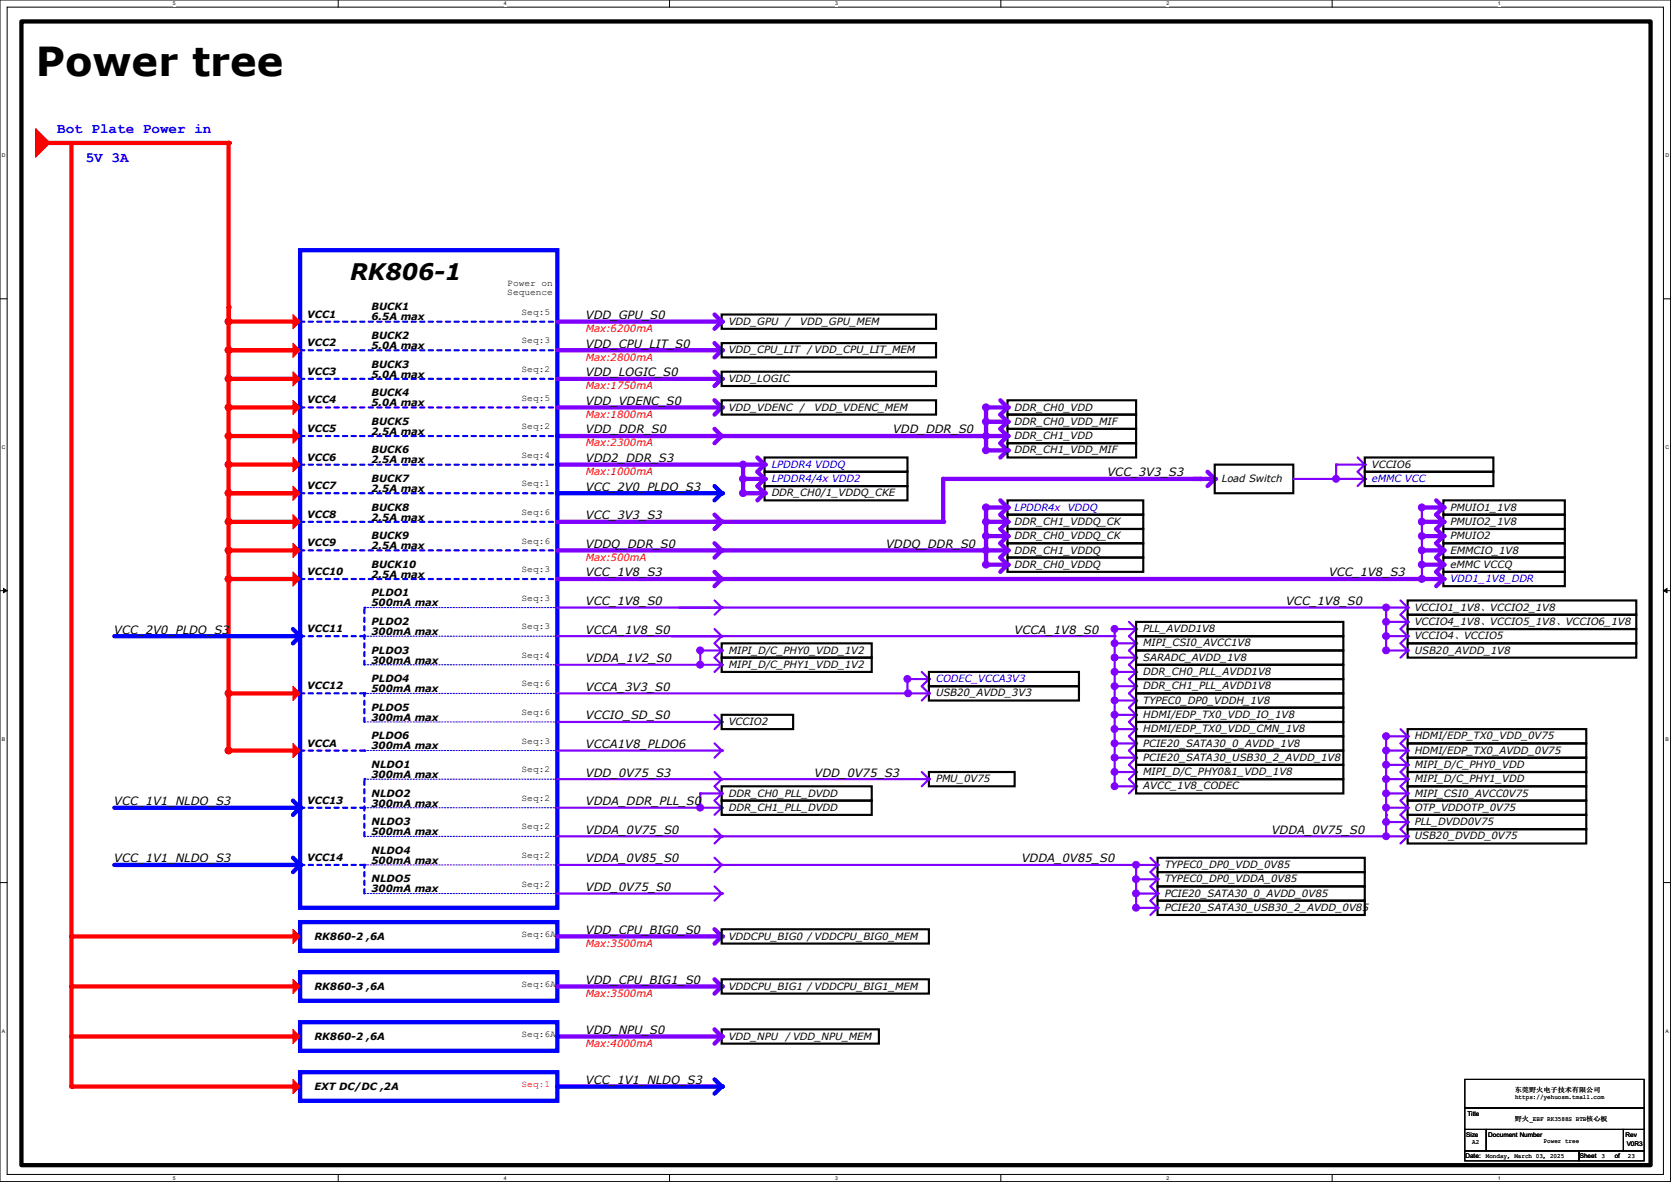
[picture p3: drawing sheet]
<svg xmlns="http://www.w3.org/2000/svg" width="297mm" height="210mm" viewBox="0 0 297 210" stroke-linecap="round" stroke-linejoin="round" font-family="sans-serif">
<defs><g id="words">
<text font-size="7.1" x="6.4" y="13.5">Power tree</text>
<text font-size="4.1" x="62.2" y="49.8">RK806-1</text>
<g font-size="2.5" fill="#00f">
<text x="10.2" y="23.7">Bot Plate Power in</text>
<text x="15.2" y="28.7">5V 3A</text>
</g>
<g font-size="2">
<text x="104.1" y="56.7">VDD_GPU_S0</text>
<text x="104.1" y="61.8">VDD_CPU_LIT_S0</text>
<text x="104.1" y="66.8">VDD_LOGIC_S0</text>
<text x="104.1" y="71.9">VDD_VDENC_S0</text>
<text x="104.1" y="77">VDD_DDR_S0</text>
<text x="158.7" y="77">VDD_DDR_S0</text>
<text x="104.1" y="82.1">VDD2_DDR_S3</text>
<text x="104.1" y="87.2">VCC_2V0_PLDO_S3</text>
<text x="196.8" y="84.6">VCC_3V3_S3</text>
<text x="104.1" y="92.2">VCC_3V3_S3</text>
<text x="104.1" y="97.3">VDDQ_DDR_S0</text>
<text x="157.5" y="97.3">VDDQ_DDR_S0</text>
<text x="104.1" y="107.5">VCC_1V8_S0</text>
<text x="104.1" y="102.4">VCC_1V8_S3</text>
<text x="228.6" y="107.5">VCC_1V8_S0</text>
<text x="236.2" y="102.4">VCC_1V8_S3</text>
<text x="20.3" y="112.6">VCC_2V0_PLDO_S3</text>
<text x="104.1" y="112.6">VCCA_1V8_S0</text>
<text x="180.3" y="112.6">VCCA_1V8_S0</text>
<text x="104.1" y="117.6">VDDA_1V2_S0</text>
<text x="104.1" y="122.7">VCCA_3V3_S0</text>
<text x="104.1" y="127.8">VCCIO_SD_S0</text>
<text x="104.1" y="138">VDD_0V75_S3</text>
<text x="104.1" y="132.9">VCCA1V8_PLDO6</text>
<text x="144.8" y="138">VDD_0V75_S3</text>
<text x="20.3" y="143">VCC_1V1_NLDO_S3</text>
<text x="104.1" y="143">VDDA_DDR_PLL_S0</text>
<text x="104.1" y="148.1">VDDA_0V75_S0</text>
<text x="226.1" y="148.1">VDDA_0V75_S0</text>
<text x="20.3" y="153.2">VCC_1V1_NLDO_S3</text>
<text x="104.1" y="153.2">VDDA_0V85_S0</text>
<text x="181.6" y="153.2">VDDA_0V85_S0</text>
<text x="104.1" y="158.3">VDD_0V75_S0</text>
<text x="104.1" y="165.9">VDD_CPU_BIG0_S0</text>
<text x="104.1" y="174.8">VDD_CPU_BIG1_S0</text>
<text x="104.1" y="183.7">VDD_NPU_S0</text>
<text x="104.1" y="192.6">VCC_1V1_NLDO_S3</text>
</g>
<g font-size="1.8">
<text x="54.6" y="56.4">VCC1</text>
<text x="66" y="55.2">BUCK1</text>
<text x="66" y="56.9">6.5A max</text>
<text x="129.5" y="57.7">VDD_GPU</text>
<text x="139.7" y="57.7">/</text>
<text x="142.2" y="57.7">VDD_GPU_MEM</text>
<text x="54.6" y="61.5">VCC2</text>
<text x="66" y="65.3">BUCK3</text>
<text x="66" y="60.2">BUCK2</text>
<text x="66" y="62">5.0A max</text>
<text x="129.5" y="62.8">VDD_CPU_LIT /VDD_CPU_LIT_MEM</text>
<text x="54.6" y="66.6">VCC3</text>
<text x="54.6" y="71.7">VCC4</text>
<text x="66" y="67.1">5.0A max</text>
<text x="66" y="70.4">BUCK4</text>
<text x="129.5" y="67.9">VDD_LOGIC</text>
<text x="54.6" y="76.7">VCC5</text>
<text x="66" y="72.2">5.0A max</text>
<text x="66" y="75.5">BUCK5</text>
<text x="66" y="77.3">2.5A max</text>
<text x="129.5" y="72.9">VDD_VDENC</text>
<text x="142.2" y="72.9">/</text>
<text x="144.8" y="72.9">VDD_VDENC_MEM</text>
<text x="180.3" y="75.5">DDR_CH0_VDD_MIF</text>
<text x="180.3" y="72.9">DDR_CH0_VDD</text>
<text x="54.6" y="81.8">VCC6</text>
<text x="66" y="80.6">BUCK6</text>
<text x="66" y="82.3">2.5A max</text>
<text x="180.3" y="80.6">DDR_CH1_VDD_MIF</text>
<text x="180.3" y="78">DDR_CH1_VDD</text>
<text x="243.8" y="83.1">VCCIO6</text>
<text x="54.6" y="86.9">VCC7</text>
<text x="66" y="85.6">BUCK7</text>
<text x="66" y="87.4">2.5A max</text>
<text x="137.2" y="88.2">DDR_CH0/1_VDDQ_CKE</text>
<text x="217.2" y="85.6">Load Switch</text>
<text x="54.6" y="92">VCC8</text>
<text x="66" y="90.7">BUCK8</text>
<text x="66" y="92.5">2.5A max</text>
<text x="66" y="95.8">BUCK9</text>
<text x="180.3" y="95.8">DDR_CH0_VDDQ_CK</text>
<text x="180.3" y="93.3">DDR_CH1_VDDQ_CK</text>
<text x="257.8" y="90.7">PMUIO1_1V8</text>
<text x="257.8" y="93.3">PMUIO2_1V8</text>
<text x="257.8" y="95.8">PMUIO2</text>
<text x="54.6" y="97.1">VCC9</text>
<text x="66" y="97.6">2.5A max</text>
<text x="66" y="100.9">BUCK10</text>
<text x="180.3" y="100.9">DDR_CH0_VDDQ</text>
<text x="180.3" y="98.3">DDR_CH1_VDDQ</text>
<text x="257.8" y="98.3">EMMCIO_1V8</text>
<text x="257.8" y="100.9">eMMC VCCQ</text>
<text x="54.6" y="102.2">VCC10</text>
<text x="66" y="102.7">2.5A max</text>
<text x="66" y="106">PLDO1</text>
<text x="66" y="107.7">500mA max</text>
<text x="54.6" y="112.3">VCC11</text>
<text x="66" y="111">PLDO2</text>
<text x="66" y="112.8">300mA max</text>
<text x="203.2" y="112.3">PLL_AVDD1V8</text>
<text x="251.5" y="108.5">VCCIO1_1V8、VCCIO2_1V8</text>
<text x="251.5" y="113.6">VCCIO4、VCCIO5</text>
<text x="251.5" y="111">VCCIO4_1V8、VCCIO5_1V8、VCCIO6_1V8</text>
<text x="66" y="116.1">PLDO3</text>
<text x="66" y="117.9">300mA max</text>
<text x="129.5" y="116.1">MIPI_D/C_PHY0_VDD_1V2</text>
<text x="129.5" y="118.7">MIPI_D/C_PHY1_VDD_1V2</text>
<text x="203.2" y="114.9">MIPI_CSI0_AVCC1V8</text>
<text x="203.2" y="119.9">DDR_CH0_PLL_AVDD1V8</text>
<text x="203.2" y="117.4">SARADC_AVDD_1V8</text>
<text x="251.5" y="116.1">USB20_AVDD_1V8</text>
<text x="54.6" y="122.5">VCC12</text>
<text x="66" y="121.2">PLDO4</text>
<text x="66" y="123">500mA max</text>
<text x="166.4" y="123.7">USB20_AVDD_3V3</text>
<text x="203.2" y="122.5">DDR_CH1_PLL_AVDD1V8</text>
<text x="203.2" y="125">TYPEC0_DP0_VDDH_1V8</text>
<text x="66" y="126.3">PLDO5</text>
<text x="66" y="128.1">300mA max</text>
<text x="66" y="131.4">PLDO6</text>
<text x="129.5" y="128.8">VCCIO2</text>
<text x="203.2" y="127.6">HDMI/EDP_TX0_VDD_IO_1V8</text>
<text x="203.2" y="130.1">HDMI/EDP_TX0_VDD_CMN_1V8</text>
<text x="251.5" y="131.4">HDMI/EDP_TX0_VDD_0V75</text>
<text x="54.6" y="132.6">VCCA</text>
<text x="66" y="133.1">300mA max</text>
<text x="66" y="136.4">NLDO1</text>
<text x="203.2" y="135.2">PCIE20_SATA30_USB30_2_AVDD_1V8</text>
<text x="203.2" y="132.6">PCIE20_SATA30_0_AVDD_1V8</text>
<text x="203.2" y="137.7">MIPI_D/C_PHY0&amp;1_VDD_1V8</text>
<text x="251.5" y="133.9">HDMI/EDP_TX0_AVDD_0V75</text>
<text x="251.5" y="136.4">MIPI_D/C_PHY0_VDD</text>
<text x="54.6" y="142.8">VCC13</text>
<text x="66" y="138.2">300mA max</text>
<text x="66" y="141.5">NLDO2</text>
<text x="66" y="143.3">300mA max</text>
<text x="129.5" y="141.5">DDR_CH0_PLL_DVDD</text>
<text x="166.4" y="139">PMU_0V75</text>
<text x="203.2" y="140.3">AVCC_1V8_CODEC</text>
<text x="251.5" y="139">MIPI_D/C_PHY1_VDD</text>
<text x="251.5" y="141.5">MIPI_CSI0_AVCC0V75</text>
<text x="66" y="146.6">NLDO3</text>
<text x="66" y="148.4">500mA max</text>
<text x="129.5" y="144.1">DDR_CH1_PLL_DVDD</text>
<text x="251.5" y="149.1">USB20_DVDD_0V75</text>
<text x="251.5" y="144.1">OTP_VDDOTP_0V75</text>
<text x="251.5" y="146.6">PLL_DVDD0V75</text>
<text x="54.6" y="153">VCC14</text>
<text x="66" y="151.7">NLDO4</text>
<text x="66" y="153.5">500mA max</text>
<text x="207" y="154.2">TYPEC0_DP0_VDD_0V85</text>
<text x="66" y="156.8">NLDO5</text>
<text x="66" y="158.5">300mA max</text>
<text x="207" y="156.8">TYPEC0_DP0_VDDA_0V85</text>
<text x="207" y="159.3">PCIE20_SATA30_0_AVDD_0V85</text>
<text x="207" y="161.8">PCIE20_SATA30_USB30_2_AVDD_0V85</text>
<text x="55.9" y="166.9">RK860-2 ,6A</text>
<text x="129.5" y="166.9">VDDCPU_BIG0 /VDDCPU_BIG0_MEM</text>
<text x="55.9" y="175.8">RK860-3 ,6A</text>
<text x="129.5" y="175.8">VDDCPU_BIG1 /VDDCPU_BIG1_MEM</text>
<text x="55.9" y="184.7">RK860-2 ,6A</text>
<text x="129.5" y="184.7">VDD_NPU</text>
<text x="139.7" y="184.7">/VDD_NPU_MEM</text>
<text x="55.9" y="193.6">EXT DC/DC ,2A</text>
</g>
<g font-size="1.8" fill="#f00">
<text x="104.1" y="59">Max:6200mA</text>
<text x="104.1" y="64.1">Max:2800mA</text>
<text x="104.1" y="69.1">Max:1750mA</text>
<text x="104.1" y="74.2">Max:1800mA</text>
<text x="104.1" y="79.3">Max:2300mA</text>
<text x="104.1" y="84.4">Max:1000mA</text>
<text x="104.1" y="99.6">Max:500mA</text>
<text x="104.1" y="168.2">Max:3500mA</text>
<text x="104.1" y="177.1">Max:3500mA</text>
<text x="104.1" y="186">Max:4000mA</text>
</g>
<g font-size="1.8" fill="#00f">
<text x="137.2" y="83.1">LPDDR4 VDDQ</text>
<text x="137.2" y="85.6">LPDDR4/4x VDD2</text>
<text x="243.8" y="85.6">eMMC VCC</text>
<text x="180.3" y="90.7">LPDDR4x VDDQ</text>
<text x="257.8" y="103.4">VDD1_1V8_DDR</text>
<text x="166.4" y="121.2">CODEC_VCCA3V3</text>
</g>
<g font-size="1.7">
<text x="90.2" y="50.8">Power on</text>
<text x="90.2" y="52.5">Sequence</text>
<text x="92.7" y="55.9">Seq:5</text>
<text x="92.7" y="61">Seq:3</text>
<text x="92.7" y="71.2">Seq:5</text>
<text x="92.7" y="66.1">Seq:2</text>
<text x="92.7" y="76.2">Seq:2</text>
<text x="92.7" y="81.3">Seq:4</text>
<text x="92.7" y="86.4">Seq:1</text>
<text x="92.7" y="91.5">Seq:6</text>
<text x="92.7" y="96.6">Seq:6</text>
<text x="92.7" y="101.6">Seq:3</text>
<text x="92.7" y="106.7">Seq:3</text>
<text x="92.7" y="111.8">Seq:3</text>
<text x="92.7" y="116.9">Seq:4</text>
<text x="92.7" y="122">Seq:6</text>
<text x="92.7" y="127">Seq:6</text>
<text x="92.7" y="132.1">Seq:3</text>
<text x="92.7" y="137.2">Seq:2</text>
<text x="92.7" y="142.3">Seq:2</text>
<text x="92.7" y="147.4">Seq:2</text>
<text x="92.7" y="152.4">Seq:2</text>
<text x="92.7" y="157.5">Seq:2</text>
<text x="92.7" y="166.4">Seq:6A</text>
<text x="92.7" y="175.3">Seq:6A</text>
<text x="92.7" y="184.2">Seq:6A</text>
</g>
<text font-size="1.7" fill="#f00" x="92.7" y="193.1">Seq:1</text>
<g font-size="1.1">
<text x="269.2" y="194">东莞野火电子技术有限公司</text>
<text x="269.3" y="195.3">https://yehuosm.tmall.com</text>
<text x="260.6" y="202">Size</text>
<text x="260.8" y="198.3">Title</text>
<text x="261.7" y="203.3">A2</text>
<text x="264.5" y="202">Document Number</text>
<text x="269.2" y="199.1">野火_EBF RK3588S BTB核心板</text>
<text x="274.4" y="203.2">Power tree</text>
<text x="288.9" y="202">Rev</text>
<text x="289.2" y="203.7">V0R3</text>
<text x="260.5" y="205.8">Date:</text>
<text x="264.1" y="205.7">Monday, March 03, 2025</text>
<text x="280.8" y="205.8">Sheet</text>
<text x="284.7" y="205.7">3</text>
<text x="287" y="205.8">of</text>
<text x="289.4" y="205.7">23</text>
</g>
<g font-size=".9">
<text x="30.7" y=".9">5</text>
<text x="89.5" y=".9">4</text>
<text x="148.4" y=".9">3</text>
<text x="207.3" y=".9">2</text>
<text x="266.2" y=".9">1</text>
<text x=".3" y="28">D</text>
<text x="296" y="28">D</text>
<text x=".3" y="79.8">C</text>
<text x="296" y="79.8">C</text>
<text x=".3" y="131.7">B</text>
<text x="296" y="131.7">B</text>
<text x=".3" y="183.5">A</text>
<text x="296" y="183.5">A</text>
<text x="30.7" y="209.6">5</text>
<text x="89.5" y="209.6">4</text>
<text x="148.4" y="209.6">3</text>
<text x="207.3" y="209.6">2</text>
<text x="266.2" y="209.6">1</text>
</g>
</g></defs>
<path d="M0 0h296.9v209.9h-296.9zM1.3 1.3h294.4v207.4h-294.4z" fill="none" stroke="#000" stroke-width=".18"/>
<g fill="#fff">
<path d="M30.7 .1h.5v1h-.5z"/>
<path d="M30.7 208.8h.5v1h-.5z"/>
</g>
<path d="M60.1 0v1.3M60.1 208.7v1.2" fill="none" stroke="#000" stroke-width=".18"/>
<g fill="#fff">
<path d="M89.5 .1h.5v1h-.5z"/>
<path d="M89.5 208.8h.5v1h-.5z"/>
</g>
<path d="M119 0v1.3M119 208.7v1.2" fill="none" stroke="#000" stroke-width=".18"/>
<g fill="#fff">
<path d="M148.4 .1h.5v1h-.5z"/>
<path d="M148.4 208.8h.5v1h-.5z"/>
</g>
<path d="M177.9 0v1.3M177.9 208.7v1.2" fill="none" stroke="#000" stroke-width=".18"/>
<g fill="#fff">
<path d="M207.3 .1h.5v1h-.5z"/>
<path d="M207.3 208.8h.5v1h-.5z"/>
</g>
<path d="M236.8 0v1.3M236.8 208.7v1.2" fill="none" stroke="#000" stroke-width=".18"/>
<g fill="#fff">
<path d="M266.2 .1h.5v1h-.5z"/>
<path d="M266.2 208.8h.5v1h-.5z"/>
<path d="M.3 27.2h.7v1h-.7z"/>
<path d="M296 27.2h.6v1h-.6z"/>
<path d="M.3 79h.7v1h-.7z"/>
<path d="M296 79h.6v1h-.6z"/>
</g>
<path d="M0 53.1h1.3M295.7 53.1h1.2" fill="none" stroke="#000" stroke-width=".18"/>
<g fill="#fff">
<path d="M.3 130.9h.6v1h-.6z"/>
<path d="M296 130.9h.6v1h-.6z"/>
</g>
<path d="M0 104.9h1.3M295.7 104.9h1.2" fill="none" stroke="#000" stroke-width=".18"/>
<path d="M.6 104.6l.7 .3-.7 .4zM295.7 104.9l.6-.3v.7z" fill="#000" stroke="#000" stroke-width=".18"/>
<g fill="#fff">
<path d="M.3 182.7h.6v1h-.6z"/>
<path d="M296 182.7h.5v1h-.5z"/>
</g>
<path d="M0 156.8h1.3M295.7 156.8h1.2" fill="none" stroke="#000" stroke-width=".18"/>
<path d="M165.1 121.9h26.7v2.6h-26.7z" fill="none" stroke="#000" stroke-width=".38"/>
<path d="M163.8 119.4l1.3 1.2" fill="none" stroke="#8000ff" stroke-width=".38"/>
<circle cx="165.1" cy="120.6" r=".19" fill="#8000ff"/>
<path d="M165.1 120.6l-1.3 1.3" fill="none" stroke="#8000ff" stroke-width=".38"/>
<circle cx="165.1" cy="120.6" r=".19" fill="#8000ff"/>
<path d="M161.3 120.6h3.8" fill="none" stroke="#8000ff" stroke-width=".38"/>
<circle cx="165.1" cy="120.6" r=".19" fill="#8000ff"/>
<path d="M163.8 121.9l1.3 1.3" fill="none" stroke="#8000ff" stroke-width=".38"/>
<circle cx="165.1" cy="123.2" r=".19" fill="#8000ff"/>
<path d="M161.3 123.2h3.8" fill="none" stroke="#8000ff" stroke-width=".38"/>
<circle cx="165.1" cy="123.2" r=".19" fill="#8000ff"/>
<path d="M165.1 123.2l-1.3 1.3" fill="none" stroke="#8000ff" stroke-width=".38"/>
<circle cx="165.1" cy="123.2" r=".19" fill="#8000ff"/>
<circle cx="161.4" cy="123.2" r=".61" fill="#8000ff" stroke="#8000ff" stroke-width=".18"/>
<path d="M161.3 120.6v2.6" fill="none" stroke="#8000ff" stroke-width=".38"/>
<circle cx="161.3" cy="120.6" r=".19" fill="#8000ff"/>
<path d="M165.1 137.2h15.2v2.5h-15.2z" fill="none" stroke="#000" stroke-width=".38"/>
<path d="M165.1 138.4l-1.3 1.3" fill="none" stroke="#8000ff" stroke-width=".38"/>
<circle cx="165.1" cy="138.4" r=".19" fill="#8000ff"/>
<path d="M163.8 137.2l1.3 1.2" fill="none" stroke="#8000ff" stroke-width=".38"/>
<circle cx="165.1" cy="138.4" r=".19" fill="#8000ff"/>
<path d="M252.7 95.2v7.7" fill="none" stroke="#8000ff" stroke-width=".38"/>
<circle cx="252.7" cy="95.2" r=".19" fill="#8000ff"/>
<path d="M135.9 81.3h25.4v2.5h-25.4zM135.9 83.8h25.4v2.6h-25.4zM135.9 86.4h25.4v2.5h-25.4z" fill="none" stroke="#000" stroke-width=".38"/>
<path d="M134.6 86.4l1.3 1.2" fill="none" stroke="#8000ff" stroke-width=".76"/>
<circle cx="135.9" cy="87.6" r=".38" fill="#8000ff"/>
<path d="M135.9 87.6l-1.3 1.3" fill="none" stroke="#8000ff" stroke-width=".76"/>
<circle cx="135.9" cy="87.6" r=".38" fill="#8000ff"/>
<path d="M132.1 82.5h3.8" fill="none" stroke="#8000ff" stroke-width=".76"/>
<circle cx="135.9" cy="82.5" r=".38" fill="#8000ff"/>
<path d="M134.6 81.3l1.3 1.2" fill="none" stroke="#8000ff" stroke-width=".76"/>
<circle cx="135.9" cy="82.5" r=".38" fill="#8000ff"/>
<path d="M135.9 82.5l-1.3 1.3" fill="none" stroke="#8000ff" stroke-width=".76"/>
<circle cx="135.9" cy="82.5" r=".38" fill="#8000ff"/>
<path d="M132.1 85.1h3.8" fill="none" stroke="#8000ff" stroke-width=".76"/>
<circle cx="135.9" cy="85.1" r=".38" fill="#8000ff"/>
<path d="M134.6 83.8l1.3 1.3" fill="none" stroke="#8000ff" stroke-width=".76"/>
<circle cx="135.9" cy="85.1" r=".38" fill="#8000ff"/>
<path d="M135.9 85.1l-1.3 1.3" fill="none" stroke="#8000ff" stroke-width=".76"/>
<circle cx="135.9" cy="85.1" r=".38" fill="#8000ff"/>
<path d="M132.1 82.5v5.1" fill="none" stroke="#8000ff" stroke-width=".76"/>
<circle cx="132.1" cy="82.5" r=".38" fill="#8000ff"/>
<path d="M132.1 87.6h3.8" fill="none" stroke="#8000ff" stroke-width=".76"/>
<circle cx="135.9" cy="87.6" r=".38" fill="#8000ff"/>
<path d="M99.1 82.5h33" fill="none" stroke="#8000ff" stroke-width=".76"/>
<circle cx="132.1" cy="82.5" r=".38" fill="#8000ff"/>
<path d="M127 76.2l1.3 1.3" fill="none" stroke="#8000ff" stroke-width=".76"/>
<circle cx="128.3" cy="77.5" r=".38" fill="#8000ff"/>
<path d="M128.3 77.5l-1.3 1.2" fill="none" stroke="#8000ff" stroke-width=".76"/>
<circle cx="128.3" cy="77.5" r=".38" fill="#8000ff"/>
<path d="M127 92.7h40.6" fill="none" stroke="#8000ff" stroke-width=".76"/>
<circle cx="167.6" cy="92.7" r=".38" fill="#8000ff"/>
<path d="M99.1 77.5h76.2" fill="none" stroke="#8000ff" stroke-width=".76"/>
<circle cx="175.3" cy="77.5" r=".38" fill="#8000ff"/>
<path d="M177.8 78.7l1.3 1.3" fill="none" stroke="#8000ff" stroke-width=".76"/>
<circle cx="179.1" cy="80" r=".38" fill="#8000ff"/>
<path d="M179.1 80l-1.3 1.3" fill="none" stroke="#8000ff" stroke-width=".76"/>
<circle cx="179.1" cy="80" r=".38" fill="#8000ff"/>
<path d="M179.1 71.1h22.8v2.6h-22.8zM179.1 73.7h22.8v2.5h-22.8zM179.1 76.2h22.8v2.5h-22.8z" fill="none" stroke="#000" stroke-width=".38"/>
<path d="M53.3 44.4h45.8v116.9h-45.8z" fill="none" stroke="#00f" stroke-width=".76"/>
<path d="M53.3 62.2h45.8" fill="none" stroke="#00f" stroke-width=".38" stroke-dasharray=".8 .8"/>
<circle cx="99.1" cy="62.2" r=".19" fill="#00f" stroke-dasharray=".8 .8"/>
<path d="M179.1 78.7h22.8v2.6h-22.8z" fill="none" stroke="#000" stroke-width=".38"/>
<path d="M175.3 72.4h3.8" fill="none" stroke="#8000ff" stroke-width=".76"/>
<circle cx="179.1" cy="72.4" r=".38" fill="#8000ff"/>
<path d="M177.8 71.1l1.3 1.3" fill="none" stroke="#8000ff" stroke-width=".76"/>
<circle cx="179.1" cy="72.4" r=".38" fill="#8000ff"/>
<path d="M53.3 67.3h45.8" fill="none" stroke="#00f" stroke-width=".38" stroke-dasharray=".8 .8"/>
<circle cx="99.1" cy="67.3" r=".19" fill="#00f" stroke-dasharray=".8 .8"/>
<path d="M179.1 72.4l-1.3 1.3" fill="none" stroke="#8000ff" stroke-width=".76"/>
<circle cx="179.1" cy="72.4" r=".38" fill="#8000ff"/>
<path d="M175.3 74.9h3.8" fill="none" stroke="#8000ff" stroke-width=".76"/>
<circle cx="179.1" cy="74.9" r=".38" fill="#8000ff"/>
<path d="M177.8 73.7l1.3 1.2" fill="none" stroke="#8000ff" stroke-width=".76"/>
<circle cx="179.1" cy="74.9" r=".38" fill="#8000ff"/>
<path d="M53.3 72.4h45.8" fill="none" stroke="#00f" stroke-width=".38" stroke-dasharray=".8 .8"/>
<circle cx="99.1" cy="72.4" r=".19" fill="#00f" stroke-dasharray=".8 .8"/>
<path d="M53.3 57.1h45.8" fill="none" stroke="#00f" stroke-width=".38" stroke-dasharray=".8 .8"/>
<circle cx="99.1" cy="57.1" r=".19" fill="#00f" stroke-dasharray=".8 .8"/>
<path d="M179.1 74.9l-1.3 1.3" fill="none" stroke="#8000ff" stroke-width=".76"/>
<circle cx="179.1" cy="74.9" r=".38" fill="#8000ff"/>
<path d="M175.3 77.5h3.8" fill="none" stroke="#8000ff" stroke-width=".76"/>
<circle cx="179.1" cy="77.5" r=".38" fill="#8000ff"/>
<path d="M177.8 76.2l1.3 1.3" fill="none" stroke="#8000ff" stroke-width=".76"/>
<circle cx="179.1" cy="77.5" r=".38" fill="#8000ff"/>
<path d="M179.1 77.5l-1.3 1.2" fill="none" stroke="#8000ff" stroke-width=".76"/>
<circle cx="179.1" cy="77.5" r=".38" fill="#8000ff"/>
<path d="M175.3 80h3.8" fill="none" stroke="#8000ff" stroke-width=".76"/>
<circle cx="179.1" cy="80" r=".38" fill="#8000ff"/>
<path d="M53.3 82.5h45.8" fill="none" stroke="#00f" stroke-width=".38" stroke-dasharray=".8 .8"/>
<circle cx="99.1" cy="82.5" r=".19" fill="#00f" stroke-dasharray=".8 .8"/>
<path d="M53.3 87.6h45.8" fill="none" stroke="#00f" stroke-width=".38" stroke-dasharray=".8 .8"/>
<circle cx="99.1" cy="87.6" r=".19" fill="#00f" stroke-dasharray=".8 .8"/>
<path d="M53.3 92.7h45.8" fill="none" stroke="#00f" stroke-width=".38" stroke-dasharray=".8 .8"/>
<circle cx="99.1" cy="92.7" r=".19" fill="#00f" stroke-dasharray=".8 .8"/>
<path d="M179.1 88.9h24.1v2.5h-24.1z" fill="none" stroke="#000" stroke-width=".38"/>
<path d="M53.3 77.5h45.8" fill="none" stroke="#00f" stroke-width=".38" stroke-dasharray=".8 .8"/>
<circle cx="99.1" cy="77.5" r=".19" fill="#00f" stroke-dasharray=".8 .8"/>
<path d="M179.1 91.4h24.1v2.6h-24.1zM179.1 94h24.1v2.5h-24.1zM179.1 96.5h24.1v2.6h-24.1z" fill="none" stroke="#000" stroke-width=".38"/>
<path d="M53.3 97.8h45.8" fill="none" stroke="#00f" stroke-width=".38" stroke-dasharray=".8 .8"/>
<circle cx="99.1" cy="97.8" r=".19" fill="#00f" stroke-dasharray=".8 .8"/>
<path d="M179.1 99.1h24.1v2.5h-24.1z" fill="none" stroke="#000" stroke-width=".38"/>
<path d="M128.3 97.8h47" fill="none" stroke="#8000ff" stroke-width=".76"/>
<circle cx="175.3" cy="97.8" r=".38" fill="#8000ff"/>
<path d="M53.3 102.9h45.8" fill="none" stroke="#00f" stroke-width=".38" stroke-dasharray=".8 .8"/>
<circle cx="99.1" cy="102.9" r=".19" fill="#00f" stroke-dasharray=".8 .8"/>
<path d="M175.3 90.2h3.8" fill="none" stroke="#8000ff" stroke-width=".76"/>
<circle cx="179.1" cy="90.2" r=".38" fill="#8000ff"/>
<path d="M179.1 90.2l-1.3 1.2" fill="none" stroke="#8000ff" stroke-width=".76"/>
<circle cx="179.1" cy="90.2" r=".38" fill="#8000ff"/>
<path d="M177.8 88.9l1.3 1.3" fill="none" stroke="#8000ff" stroke-width=".76"/>
<circle cx="179.1" cy="90.2" r=".38" fill="#8000ff"/>
<path d="M64.8 118.1v-10.2" fill="none" stroke="#00f" stroke-width=".38" stroke-dasharray=".8 .8"/>
<circle cx="64.8" cy="107.9" r=".19" fill="#00f" stroke-dasharray=".8 .8"/>
<path d="M175.3 92.7h3.8" fill="none" stroke="#8000ff" stroke-width=".76"/>
<circle cx="179.1" cy="92.7" r=".38" fill="#8000ff"/>
<path d="M179.1 92.7l-1.3 1.3" fill="none" stroke="#8000ff" stroke-width=".76"/>
<circle cx="179.1" cy="92.7" r=".38" fill="#8000ff"/>
<path d="M177.8 91.4l1.3 1.3" fill="none" stroke="#8000ff" stroke-width=".76"/>
<circle cx="179.1" cy="92.7" r=".38" fill="#8000ff"/>
<path d="M64.8 107.9h34.3M99.1 107.9h.1" fill="none" stroke="#00f" stroke-width=".18" stroke-dasharray=".3 .3"/>
<path d="M175.3 95.2h3.8" fill="none" stroke="#8000ff" stroke-width=".76"/>
<circle cx="179.1" cy="95.2" r=".38" fill="#8000ff"/>
<path d="M179.1 95.2l-1.3 1.3" fill="none" stroke="#8000ff" stroke-width=".76"/>
<circle cx="179.1" cy="95.2" r=".38" fill="#8000ff"/>
<path d="M64.8 118.1h34.3M99.1 118.1h.1" fill="none" stroke="#00f" stroke-width=".18" stroke-dasharray=".3 .3"/>
<path d="M53.3 113h11.5" fill="none" stroke="#00f" stroke-width=".38" stroke-dasharray=".8 .8"/>
<circle cx="64.8" cy="113" r=".19" fill="#00f" stroke-dasharray=".8 .8"/>
<path d="M177.8 94l1.3 1.2" fill="none" stroke="#8000ff" stroke-width=".76"/>
<circle cx="179.1" cy="95.2" r=".38" fill="#8000ff"/>
<path d="M175.3 97.8h3.8" fill="none" stroke="#8000ff" stroke-width=".76"/>
<circle cx="179.1" cy="97.8" r=".38" fill="#8000ff"/>
<path d="M179.1 97.8l-1.3 1.3" fill="none" stroke="#8000ff" stroke-width=".76"/>
<circle cx="179.1" cy="97.8" r=".38" fill="#8000ff"/>
<path d="M64.8 113h34.3M99.1 113h.1" fill="none" stroke="#00f" stroke-width=".18" stroke-dasharray=".3 .3"/>
<path d="M177.8 96.5l1.3 1.3" fill="none" stroke="#8000ff" stroke-width=".76"/>
<circle cx="179.1" cy="97.8" r=".38" fill="#8000ff"/>
<path d="M177.8 99.1l1.3 1.2" fill="none" stroke="#8000ff" stroke-width=".76"/>
<circle cx="179.1" cy="100.3" r=".38" fill="#8000ff"/>
<path d="M179.1 100.3l-1.3 1.3" fill="none" stroke="#8000ff" stroke-width=".76"/>
<circle cx="179.1" cy="100.3" r=".38" fill="#8000ff"/>
<path d="M53.3 123.2h11.5" fill="none" stroke="#00f" stroke-width=".38" stroke-dasharray=".8 .8"/>
<circle cx="64.8" cy="123.2" r=".19" fill="#00f" stroke-dasharray=".8 .8"/>
<path d="M64.8 128.3v-5.1" fill="none" stroke="#00f" stroke-width=".38" stroke-dasharray=".8 .8"/>
<circle cx="64.8" cy="123.2" r=".19" fill="#00f" stroke-dasharray=".8 .8"/>
<path d="M175.3 90.2v10.1" fill="none" stroke="#8000ff" stroke-width=".76"/>
<circle cx="175.3" cy="90.2" r=".38" fill="#8000ff"/>
<path d="M64.8 128.3h34.3M64.8 123.2h34.3M99.1 128.3h.1M99.1 123.2h.1" fill="none" stroke="#00f" stroke-width=".18" stroke-dasharray=".3 .3"/>
<path d="M53.3 133.3h11.5" fill="none" stroke="#00f" stroke-width=".38" stroke-dasharray=".8 .8"/>
<circle cx="64.8" cy="133.3" r=".19" fill="#00f" stroke-dasharray=".8 .8"/>
<path d="M64.8 133.3h34.3M99.1 133.3h.1" fill="none" stroke="#00f" stroke-width=".18" stroke-dasharray=".3 .3"/>
<path d="M64.8 148.6v-10.2" fill="none" stroke="#00f" stroke-width=".38" stroke-dasharray=".8 .8"/>
<circle cx="64.8" cy="138.4" r=".19" fill="#00f" stroke-dasharray=".8 .8"/>
<path d="M64.8 138.4h34.3M99.1 138.4h.1M64.8 148.6h34.3M99.1 148.6h.1" fill="none" stroke="#00f" stroke-width=".18" stroke-dasharray=".3 .3"/>
<path d="M53.3 143.5h11.5" fill="none" stroke="#00f" stroke-width=".38" stroke-dasharray=".8 .8"/>
<circle cx="64.8" cy="143.5" r=".19" fill="#00f" stroke-dasharray=".8 .8"/>
<path d="M64.8 143.5h34.3M99.1 143.5h.1" fill="none" stroke="#00f" stroke-width=".18" stroke-dasharray=".3 .3"/>
<path d="M53.3 153.7h11.5" fill="none" stroke="#00f" stroke-width=".38" stroke-dasharray=".8 .8"/>
<circle cx="64.8" cy="153.7" r=".19" fill="#00f" stroke-dasharray=".8 .8"/>
<path d="M64.8 158.7v-5" fill="none" stroke="#00f" stroke-width=".38" stroke-dasharray=".8 .8"/>
<circle cx="64.8" cy="153.7" r=".19" fill="#00f" stroke-dasharray=".8 .8"/>
<path d="M64.8 158.7h34.3M64.8 153.7h34.3M99.1 158.7h.1M99.1 153.7h.1" fill="none" stroke="#00f" stroke-width=".18" stroke-dasharray=".3 .3"/>
<path d="M53.3 163.8h45.8v5.1h-45.8zM53.3 172.7h45.8v5.1h-45.8z" fill="none" stroke="#00f" stroke-width=".76"/>
<path d="M256.5 94h21.6v2.5h-21.6zM256.5 96.5h21.6v2.6h-21.6zM256.5 99.1h21.6v2.5h-21.6zM256.5 101.6h21.6v2.5h-21.6z" fill="none" stroke="#000" stroke-width=".38"/>
<path d="M252.7 95.2h3.8" fill="none" stroke="#8000ff" stroke-width=".76"/>
<circle cx="256.5" cy="95.2" r=".38" fill="#8000ff"/>
<path d="M40.6 54.6v78.7" fill="none" stroke="#f00" stroke-width=".76"/>
<circle cx="40.6" cy="54.6" r=".38" fill="#f00"/>
<path d="M252.7 97.8h3.8" fill="none" stroke="#8000ff" stroke-width=".76"/>
<circle cx="256.5" cy="97.8" r=".38" fill="#8000ff"/>
<path d="M256.5 95.2l-1.2 1.3" fill="none" stroke="#8000ff" stroke-width=".76"/>
<circle cx="256.5" cy="95.2" r=".38" fill="#8000ff"/>
<path d="M255.3 94l1.2 1.2" fill="none" stroke="#8000ff" stroke-width=".76"/>
<circle cx="256.5" cy="95.2" r=".38" fill="#8000ff"/>
<path d="M252.7 100.3h3.8" fill="none" stroke="#8000ff" stroke-width=".76"/>
<circle cx="256.5" cy="100.3" r=".38" fill="#8000ff"/>
<path d="M256.5 97.8l-1.2 1.3" fill="none" stroke="#8000ff" stroke-width=".76"/>
<circle cx="256.5" cy="97.8" r=".38" fill="#8000ff"/>
<path d="M255.3 96.5l1.2 1.3" fill="none" stroke="#8000ff" stroke-width=".76"/>
<circle cx="256.5" cy="97.8" r=".38" fill="#8000ff"/>
<path d="M52.1 55.9l1.2 1.2-1.2 1.3z" fill-rule="evenodd" fill="#f00" stroke="#f00" stroke-width=".18"/>
<path d="M255.3 99.1l1.2 1.2" fill="none" stroke="#8000ff" stroke-width=".76"/>
<circle cx="256.5" cy="100.3" r=".38" fill="#8000ff"/>
<path d="M40.6 57.1h11.5" fill="none" stroke="#f00" stroke-width=".76"/>
<circle cx="40.6" cy="57.1" r=".38" fill="#f00"/>
<path d="M256.5 100.3l-1.2 1.3" fill="none" stroke="#8000ff" stroke-width=".76"/>
<circle cx="256.5" cy="100.3" r=".38" fill="#8000ff"/>
<path d="M255.3 101.6l1.2 1.3" fill="none" stroke="#8000ff" stroke-width=".76"/>
<circle cx="256.5" cy="102.9" r=".38" fill="#8000ff"/>
<path d="M52.1 61l1.2 1.2-1.2 1.3z" fill-rule="evenodd" fill="#f00" stroke="#f00" stroke-width=".18"/>
<path d="M40.6 62.2h11.5" fill="none" stroke="#f00" stroke-width=".76"/>
<circle cx="40.6" cy="62.2" r=".38" fill="#f00"/>
<path d="M52.1 66l1.2 1.3-1.2 1.3z" fill-rule="evenodd" fill="#f00" stroke="#f00" stroke-width=".18"/>
<path d="M40.6 67.3h11.5" fill="none" stroke="#f00" stroke-width=".76"/>
<circle cx="40.6" cy="67.3" r=".38" fill="#f00"/>
<path d="M52.1 71.1l1.2 1.3-1.2 1.3z" fill-rule="evenodd" fill="#f00" stroke="#f00" stroke-width=".18"/>
<path d="M40.6 72.4h11.5" fill="none" stroke="#f00" stroke-width=".76"/>
<circle cx="40.6" cy="72.4" r=".38" fill="#f00"/>
<path d="M52.1 76.2l1.2 1.3-1.2 1.2z" fill-rule="evenodd" fill="#f00" stroke="#f00" stroke-width=".18"/>
<path d="M40.6 77.5h11.5" fill="none" stroke="#f00" stroke-width=".76"/>
<circle cx="40.6" cy="77.5" r=".38" fill="#f00"/>
<path d="M52.1 81.3l1.2 1.2-1.2 1.3z" fill-rule="evenodd" fill="#f00" stroke="#f00" stroke-width=".18"/>
<path d="M40.6 82.5h11.5" fill="none" stroke="#f00" stroke-width=".76"/>
<circle cx="40.6" cy="82.5" r=".38" fill="#f00"/>
<path d="M52.1 86.4l1.2 1.2-1.2 1.3z" fill-rule="evenodd" fill="#f00" stroke="#f00" stroke-width=".18"/>
<path d="M40.6 87.6h11.5" fill="none" stroke="#f00" stroke-width=".76"/>
<circle cx="40.6" cy="87.6" r=".38" fill="#f00"/>
<path d="M52.1 91.4l1.2 1.3-1.2 1.3z" fill-rule="evenodd" fill="#f00" stroke="#f00" stroke-width=".18"/>
<path d="M40.6 92.7h11.5" fill="none" stroke="#f00" stroke-width=".76"/>
<circle cx="40.6" cy="92.7" r=".38" fill="#f00"/>
<path d="M52.1 96.5l1.2 1.3-1.2 1.3z" fill-rule="evenodd" fill="#f00" stroke="#f00" stroke-width=".18"/>
<path d="M40.6 97.8h11.5" fill="none" stroke="#f00" stroke-width=".76"/>
<circle cx="40.6" cy="97.8" r=".38" fill="#f00"/>
<path d="M52.1 101.6l1.2 1.3-1.2 1.2z" fill-rule="evenodd" fill="#f00" stroke="#f00" stroke-width=".18"/>
<path d="M40.6 102.9h11.5" fill="none" stroke="#f00" stroke-width=".76"/>
<circle cx="40.6" cy="102.9" r=".38" fill="#f00"/>
<path d="M52.1 121.9l1.2 1.3-1.2 1.3z" fill-rule="evenodd" fill="#f00" stroke="#f00" stroke-width=".18"/>
<path d="M40.6 123.2h11.5" fill="none" stroke="#f00" stroke-width=".76"/>
<circle cx="40.6" cy="123.2" r=".38" fill="#f00"/>
<path d="M256.5 102.9l-1.2 1.2" fill="none" stroke="#8000ff" stroke-width=".76"/>
<circle cx="256.5" cy="102.9" r=".38" fill="#8000ff"/>
<g fill="#f00" stroke="#f00" stroke-width=".18">
<path d="M52.1 165.1l1.2 1.3-1.2 1.2z" fill-rule="evenodd"/>
<path d="M52.1 174l1.2 1.3-1.2 1.2z" fill-rule="evenodd"/>
</g>
<path d="M127 106.7l1.3 1.2" fill="none" stroke="#8000ff" stroke-width=".38"/>
<circle cx="128.3" cy="107.9" r=".19" fill="#8000ff"/>
<path d="M128.3 107.9l-1.3 1.3" fill="none" stroke="#8000ff" stroke-width=".38"/>
<circle cx="128.3" cy="107.9" r=".19" fill="#8000ff"/>
<path d="M99.1 107.9h29.2" fill="none" stroke="#8000ff" stroke-width=".38"/>
<circle cx="128.3" cy="107.9" r=".19" fill="#8000ff"/>
<path d="M127 111.8l1.3 1.2" fill="none" stroke="#8000ff" stroke-width=".38"/>
<circle cx="128.3" cy="113" r=".19" fill="#8000ff"/>
<path d="M128.3 113l-1.3 1.3" fill="none" stroke="#8000ff" stroke-width=".38"/>
<circle cx="128.3" cy="113" r=".19" fill="#8000ff"/>
<path d="M99.1 113h29.2" fill="none" stroke="#8000ff" stroke-width=".38"/>
<circle cx="128.3" cy="113" r=".19" fill="#8000ff"/>
<path d="M99.1 118.1h29.2" fill="none" stroke="#8000ff" stroke-width=".38"/>
<circle cx="128.3" cy="118.1" r=".19" fill="#8000ff"/>
<path d="M127 127l1.3 1.3" fill="none" stroke="#8000ff" stroke-width=".38"/>
<circle cx="128.3" cy="128.3" r=".19" fill="#8000ff"/>
<path d="M128.3 128.3l-1.3 1.2" fill="none" stroke="#8000ff" stroke-width=".38"/>
<circle cx="128.3" cy="128.3" r=".19" fill="#8000ff"/>
<path d="M99.1 128.3h29.2" fill="none" stroke="#8000ff" stroke-width=".38"/>
<circle cx="128.3" cy="128.3" r=".19" fill="#8000ff"/>
<path d="M127 132.1l1.3 1.2" fill="none" stroke="#8000ff" stroke-width=".38"/>
<circle cx="128.3" cy="133.3" r=".19" fill="#8000ff"/>
<path d="M128.3 133.3l-1.3 1.3" fill="none" stroke="#8000ff" stroke-width=".38"/>
<circle cx="128.3" cy="133.3" r=".19" fill="#8000ff"/>
<path d="M128.3 114.3h26.6v2.5h-26.6z" fill="none" stroke="#000" stroke-width=".38"/>
<path d="M99.1 133.3h29.2" fill="none" stroke="#8000ff" stroke-width=".38"/>
<circle cx="128.3" cy="133.3" r=".19" fill="#8000ff"/>
<path d="M128.3 116.8h26.6v2.6h-26.6z" fill="none" stroke="#000" stroke-width=".38"/>
<path d="M127 137.2l1.3 1.2" fill="none" stroke="#8000ff" stroke-width=".38"/>
<circle cx="128.3" cy="138.4" r=".19" fill="#8000ff"/>
<path d="M127 114.3l1.3 1.3" fill="none" stroke="#8000ff" stroke-width=".38"/>
<circle cx="128.3" cy="115.6" r=".19" fill="#8000ff"/>
<path d="M124.5 115.6h3.8" fill="none" stroke="#8000ff" stroke-width=".38"/>
<circle cx="128.3" cy="115.6" r=".19" fill="#8000ff"/>
<path d="M128.3 115.6l-1.3 1.2" fill="none" stroke="#8000ff" stroke-width=".38"/>
<circle cx="128.3" cy="115.6" r=".19" fill="#8000ff"/>
<path d="M128.3 138.4l-1.3 1.3" fill="none" stroke="#8000ff" stroke-width=".38"/>
<circle cx="128.3" cy="138.4" r=".19" fill="#8000ff"/>
<path d="M99.1 138.4h29.2" fill="none" stroke="#8000ff" stroke-width=".38"/>
<circle cx="128.3" cy="138.4" r=".19" fill="#8000ff"/>
<path d="M127 116.8l1.3 1.3" fill="none" stroke="#8000ff" stroke-width=".38"/>
<circle cx="128.3" cy="118.1" r=".19" fill="#8000ff"/>
<path d="M127 142.2l1.3 1.3" fill="none" stroke="#8000ff" stroke-width=".38"/>
<circle cx="128.3" cy="143.5" r=".19" fill="#8000ff"/>
<path d="M128.3 143.5l-1.3 1.3" fill="none" stroke="#8000ff" stroke-width=".38"/>
<circle cx="128.3" cy="143.5" r=".19" fill="#8000ff"/>
<path d="M128.3 118.1l-1.3 1.3" fill="none" stroke="#8000ff" stroke-width=".38"/>
<circle cx="128.3" cy="118.1" r=".19" fill="#8000ff"/>
<path d="M99.1 143.5h29.2" fill="none" stroke="#8000ff" stroke-width=".38"/>
<circle cx="128.3" cy="143.5" r=".19" fill="#8000ff"/>
<path d="M127 147.3l1.3 1.3" fill="none" stroke="#8000ff" stroke-width=".38"/>
<circle cx="128.3" cy="148.6" r=".19" fill="#8000ff"/>
<path d="M124.5 115.6v2.5" fill="none" stroke="#8000ff" stroke-width=".38"/>
<circle cx="124.5" cy="115.6" r=".19" fill="#8000ff"/>
<path d="M128.3 148.6l-1.3 1.3" fill="none" stroke="#8000ff" stroke-width=".38"/>
<circle cx="128.3" cy="148.6" r=".19" fill="#8000ff"/>
<path d="M99.1 148.6h29.2" fill="none" stroke="#8000ff" stroke-width=".38"/>
<circle cx="128.3" cy="148.6" r=".19" fill="#8000ff"/>
<path d="M127 152.4l1.3 1.3" fill="none" stroke="#8000ff" stroke-width=".38"/>
<circle cx="128.3" cy="153.7" r=".19" fill="#8000ff"/>
<path d="M128.3 153.7l-1.3 1.2" fill="none" stroke="#8000ff" stroke-width=".38"/>
<circle cx="128.3" cy="153.7" r=".19" fill="#8000ff"/>
<path d="M99.1 153.7h29.2" fill="none" stroke="#8000ff" stroke-width=".38"/>
<circle cx="128.3" cy="153.7" r=".19" fill="#8000ff"/>
<path d="M127 157.5l1.3 1.2" fill="none" stroke="#8000ff" stroke-width=".38"/>
<circle cx="128.3" cy="158.7" r=".19" fill="#8000ff"/>
<path d="M128.3 158.7l-1.3 1.3" fill="none" stroke="#8000ff" stroke-width=".38"/>
<circle cx="128.3" cy="158.7" r=".19" fill="#8000ff"/>
<path d="M99.1 158.7h29.2" fill="none" stroke="#8000ff" stroke-width=".38"/>
<circle cx="128.3" cy="158.7" r=".19" fill="#8000ff"/>
<path d="M120.6 107.9h125.8" fill="none" stroke="#8000ff" stroke-width=".38"/>
<circle cx="246.4" cy="107.9" r=".19" fill="#8000ff"/>
<path d="M128.3 127h12.7v2.5h-12.7zM128.3 139.7h26.6v2.5h-26.6zM128.3 142.2h26.6v2.6h-26.6z" fill="none" stroke="#000" stroke-width=".38"/>
<path d="M128.3 141l-1.3 1.2" fill="none" stroke="#8000ff" stroke-width=".38"/>
<circle cx="128.3" cy="141" r=".19" fill="#8000ff"/>
<path d="M127 139.7l1.3 1.3" fill="none" stroke="#8000ff" stroke-width=".38"/>
<circle cx="128.3" cy="141" r=".19" fill="#8000ff"/>
<path d="M124.5 141h3.8" fill="none" stroke="#8000ff" stroke-width=".38"/>
<circle cx="128.3" cy="141" r=".19" fill="#8000ff"/>
<path d="M124.5 141v2.5" fill="none" stroke="#8000ff" stroke-width=".38"/>
<circle cx="124.5" cy="141" r=".19" fill="#8000ff"/>
<path d="M128.3 138.4h36.8" fill="none" stroke="#8000ff" stroke-width=".38"/>
<circle cx="165.1" cy="138.4" r=".19" fill="#8000ff"/>
<path d="M165.1 119.4h26.7v2.5h-26.7z" fill="none" stroke="#000" stroke-width=".38"/>
<path d="M99.1 123.2h62.2" fill="none" stroke="#8000ff" stroke-width=".38"/>
<circle cx="161.3" cy="123.2" r=".19" fill="#8000ff"/>
<path d="M212.1 85.1h3.8" fill="none" stroke="#8000ff" stroke-width=".76"/>
<circle cx="215.9" cy="85.1" r=".38" fill="#8000ff"/>
<path d="M215.9 85.1l-1.3 1.3" fill="none" stroke="#8000ff" stroke-width=".76"/>
<circle cx="215.9" cy="85.1" r=".38" fill="#8000ff"/>
<path d="M214.6 83.8l1.3 1.3" fill="none" stroke="#8000ff" stroke-width=".76"/>
<circle cx="215.9" cy="85.1" r=".38" fill="#8000ff"/>
<path d="M215.9 82.5h14v5.1h-14z" fill="none" stroke="#000" stroke-width=".38"/>
<path d="M167.6 85.1h45.8" fill="none" stroke="#8000ff" stroke-width=".76"/>
<circle cx="213.4" cy="85.1" r=".38" fill="#8000ff"/>
<path d="M167.6 85.1v7.6" fill="none" stroke="#8000ff" stroke-width=".76"/>
<circle cx="167.6" cy="85.1" r=".38" fill="#8000ff"/>
<path d="M175.3 100.3h3.8" fill="none" stroke="#8000ff" stroke-width=".76"/>
<circle cx="179.1" cy="100.3" r=".38" fill="#8000ff"/>
<path d="M205.7 152.4h36.9v2.5h-36.9zM205.7 154.9h36.9v2.6h-36.9zM205.7 157.5h36.9v2.5h-36.9zM205.7 160h36.9v2.6h-36.9z" fill="none" stroke="#000" stroke-width=".38"/>
<path d="M204.5 152.4l1.2 1.3" fill="none" stroke="#8000ff" stroke-width=".38"/>
<circle cx="205.7" cy="153.7" r=".19" fill="#8000ff"/>
<path d="M201.9 153.7h3.8" fill="none" stroke="#8000ff" stroke-width=".38"/>
<circle cx="205.7" cy="153.7" r=".19" fill="#8000ff"/>
<path d="M204.5 154.9l1.2 1.3" fill="none" stroke="#8000ff" stroke-width=".38"/>
<circle cx="205.7" cy="156.2" r=".19" fill="#8000ff"/>
<path d="M201.9 156.2h3.8" fill="none" stroke="#8000ff" stroke-width=".38"/>
<circle cx="205.7" cy="156.2" r=".19" fill="#8000ff"/>
<path d="M205.7 153.7l-1.2 1.2" fill="none" stroke="#8000ff" stroke-width=".38"/>
<circle cx="205.7" cy="153.7" r=".19" fill="#8000ff"/>
<path d="M201.9 158.7h3.8" fill="none" stroke="#8000ff" stroke-width=".38"/>
<circle cx="205.7" cy="158.7" r=".19" fill="#8000ff"/>
<path d="M205.7 156.2l-1.2 1.3" fill="none" stroke="#8000ff" stroke-width=".38"/>
<circle cx="205.7" cy="156.2" r=".19" fill="#8000ff"/>
<path d="M201.9 161.3h3.8" fill="none" stroke="#8000ff" stroke-width=".38"/>
<circle cx="205.7" cy="161.3" r=".19" fill="#8000ff"/>
<path d="M205.7 158.7l-1.2 1.3" fill="none" stroke="#8000ff" stroke-width=".38"/>
<circle cx="205.7" cy="158.7" r=".19" fill="#8000ff"/>
<path d="M204.5 157.5l1.2 1.2" fill="none" stroke="#8000ff" stroke-width=".38"/>
<circle cx="205.7" cy="158.7" r=".19" fill="#8000ff"/>
<path d="M205.7 161.3l-1.2 1.3" fill="none" stroke="#8000ff" stroke-width=".38"/>
<circle cx="205.7" cy="161.3" r=".19" fill="#8000ff"/>
<path d="M204.5 160l1.2 1.3" fill="none" stroke="#8000ff" stroke-width=".38"/>
<circle cx="205.7" cy="161.3" r=".19" fill="#8000ff"/>
<path d="M201.9 153.7v7.6" fill="none" stroke="#8000ff" stroke-width=".38"/>
<circle cx="201.9" cy="153.7" r=".19" fill="#8000ff"/>
<path d="M20.3 113h33" fill="none" stroke="#00f" stroke-width=".76"/>
<circle cx="53.3" cy="113" r=".38" fill="#00f"/>
<path d="M52.1 111.8l1.2 1.2" fill="none" stroke="#00f" stroke-width=".76"/>
<circle cx="53.3" cy="113" r=".38" fill="#00f"/>
<path d="M53.3 113l-1.2 1.3" fill="none" stroke="#00f" stroke-width=".76"/>
<circle cx="53.3" cy="113" r=".38" fill="#00f"/>
<path d="M53.3 143.5l-1.2 1.3" fill="none" stroke="#00f" stroke-width=".76"/>
<circle cx="53.3" cy="143.5" r=".38" fill="#00f"/>
<path d="M52.1 142.2l1.2 1.3" fill="none" stroke="#00f" stroke-width=".76"/>
<circle cx="53.3" cy="143.5" r=".38" fill="#00f"/>
<path d="M20.3 143.5h33" fill="none" stroke="#00f" stroke-width=".76"/>
<circle cx="53.3" cy="143.5" r=".38" fill="#00f"/>
<path d="M53.3 153.7l-1.2 1.2" fill="none" stroke="#00f" stroke-width=".76"/>
<circle cx="53.3" cy="153.7" r=".38" fill="#00f"/>
<path d="M52.1 152.4l1.2 1.3" fill="none" stroke="#00f" stroke-width=".76"/>
<circle cx="53.3" cy="153.7" r=".38" fill="#00f"/>
<path d="M20.3 153.7h33" fill="none" stroke="#00f" stroke-width=".76"/>
<circle cx="53.3" cy="153.7" r=".38" fill="#00f"/>
<path d="M52.1 132.1l1.2 1.2-1.2 1.3z" fill-rule="evenodd" fill="#f00" stroke="#f00" stroke-width=".18"/>
<path d="M40.6 133.3h11.5" fill="none" stroke="#f00" stroke-width=".76"/>
<circle cx="40.6" cy="133.3" r=".38" fill="#f00"/>
<g fill="#f00" stroke="#f00" stroke-width=".18">
<circle cx="40.6" cy="133.3" r=".61"/>
<circle cx="40.6" cy="57.1" r=".61"/>
<circle cx="40.6" cy="62.2" r=".61"/>
</g>
<path d="M99.1 166.4h29.2" fill="none" stroke="#8000ff" stroke-width=".76"/>
<circle cx="128.3" cy="166.4" r=".38" fill="#8000ff"/>
<circle cx="40.6" cy="67.3" r=".61" fill="#f00" stroke="#f00" stroke-width=".18"/>
<path d="M127 165.1l1.3 1.3" fill="none" stroke="#8000ff" stroke-width=".76"/>
<circle cx="128.3" cy="166.4" r=".38" fill="#8000ff"/>
<path d="M128.3 166.4l-1.3 1.2" fill="none" stroke="#8000ff" stroke-width=".76"/>
<circle cx="128.3" cy="166.4" r=".38" fill="#8000ff"/>
<g fill="#f00" stroke="#f00" stroke-width=".18">
<circle cx="40.6" cy="72.4" r=".61"/>
<circle cx="40.6" cy="77.4" r=".61"/>
<circle cx="40.6" cy="82.5" r=".61"/>
<circle cx="40.6" cy="87.6" r=".61"/>
<circle cx="40.6" cy="92.7" r=".61"/>
<circle cx="40.6" cy="97.8" r=".61"/>
<circle cx="40.6" cy="102.8" r=".61"/>
<circle cx="40.6" cy="123.2" r=".61"/>
</g>
<g fill="#8000ff" stroke="#8000ff" stroke-width=".18">
<circle cx="132.1" cy="82.5" r=".61"/>
<circle cx="132.1" cy="85.1" r=".61"/>
</g>
<path d="M99.1 175.3h29.2" fill="none" stroke="#8000ff" stroke-width=".76"/>
<circle cx="128.3" cy="175.3" r=".38" fill="#8000ff"/>
<circle cx="175.2" cy="77.4" r=".61" fill="#8000ff" stroke="#8000ff" stroke-width=".18"/>
<path d="M127 174l1.3 1.3" fill="none" stroke="#8000ff" stroke-width=".76"/>
<circle cx="128.3" cy="175.3" r=".38" fill="#8000ff"/>
<path d="M128.3 175.3l-1.3 1.2" fill="none" stroke="#8000ff" stroke-width=".76"/>
<circle cx="128.3" cy="175.3" r=".38" fill="#8000ff"/>
<g fill="#8000ff" stroke="#8000ff" stroke-width=".18">
<circle cx="175.2" cy="92.7" r=".61"/>
<circle cx="175.2" cy="95.2" r=".61"/>
<circle cx="175.2" cy="97.8" r=".61"/>
<circle cx="252.7" cy="95.2" r=".61"/>
<circle cx="252.7" cy="97.8" r=".61"/>
<circle cx="252.7" cy="100.3" r=".61"/>
<circle cx="252.7" cy="102.8" r=".61"/>
<circle cx="124.4" cy="118.1" r=".61"/>
<circle cx="124.4" cy="143.5" r=".61"/>
<circle cx="201.9" cy="153.6" r=".61"/>
<circle cx="201.9" cy="158.7" r=".61"/>
<circle cx="201.9" cy="156.2" r=".61"/>
<circle cx="201.9" cy="161.3" r=".61"/>
<circle cx="175.2" cy="74.9" r=".61"/>
</g>
<path d="M128.3 55.9h38.1v2.5h-38.1z" fill="none" stroke="#000" stroke-width=".38"/>
<path d="M127 55.9l1.3 1.2" fill="none" stroke="#8000ff" stroke-width=".76"/>
<circle cx="128.3" cy="57.1" r=".38" fill="#8000ff"/>
<path d="M128.3 57.1l-1.3 1.3" fill="none" stroke="#8000ff" stroke-width=".76"/>
<circle cx="128.3" cy="57.1" r=".38" fill="#8000ff"/>
<path d="M99.1 57.1h29.2" fill="none" stroke="#8000ff" stroke-width=".76"/>
<circle cx="128.3" cy="57.1" r=".38" fill="#8000ff"/>
<path d="M99.1 67.3h29.2" fill="none" stroke="#8000ff" stroke-width=".76"/>
<circle cx="128.3" cy="67.3" r=".38" fill="#8000ff"/>
<path d="M127 66l1.3 1.3" fill="none" stroke="#8000ff" stroke-width=".76"/>
<circle cx="128.3" cy="67.3" r=".38" fill="#8000ff"/>
<path d="M128.3 67.3l-1.3 1.3" fill="none" stroke="#8000ff" stroke-width=".76"/>
<circle cx="128.3" cy="67.3" r=".38" fill="#8000ff"/>
<path d="M99.1 87.6h29.2" fill="none" stroke="#00f" stroke-width=".76"/>
<circle cx="128.3" cy="87.6" r=".38" fill="#00f"/>
<path d="M127 86.4l1.3 1.2" fill="none" stroke="#00f" stroke-width=".76"/>
<circle cx="128.3" cy="87.6" r=".38" fill="#00f"/>
<path d="M128.3 87.6l-1.3 1.3" fill="none" stroke="#00f" stroke-width=".76"/>
<circle cx="128.3" cy="87.6" r=".38" fill="#00f"/>
<path d="M99.1 97.8h29.2" fill="none" stroke="#8000ff" stroke-width=".76"/>
<circle cx="128.3" cy="97.8" r=".38" fill="#8000ff"/>
<path d="M127 96.5l1.3 1.3" fill="none" stroke="#8000ff" stroke-width=".76"/>
<circle cx="128.3" cy="97.8" r=".38" fill="#8000ff"/>
<path d="M128.3 97.8l-1.3 1.3" fill="none" stroke="#8000ff" stroke-width=".76"/>
<circle cx="128.3" cy="97.8" r=".38" fill="#8000ff"/>
<path d="M99.1 92.7h29.2" fill="none" stroke="#8000ff" stroke-width=".76"/>
<circle cx="128.3" cy="92.7" r=".38" fill="#8000ff"/>
<path d="M127 91.4l1.3 1.3" fill="none" stroke="#8000ff" stroke-width=".76"/>
<circle cx="128.3" cy="92.7" r=".38" fill="#8000ff"/>
<path d="M128.3 92.7l-1.3 1.3" fill="none" stroke="#8000ff" stroke-width=".76"/>
<circle cx="128.3" cy="92.7" r=".38" fill="#8000ff"/>
<path d="M99.1 102.9h29.2" fill="none" stroke="#8000ff" stroke-width=".76"/>
<circle cx="128.3" cy="102.9" r=".38" fill="#8000ff"/>
<path d="M127 101.6l1.3 1.3" fill="none" stroke="#8000ff" stroke-width=".76"/>
<circle cx="128.3" cy="102.9" r=".38" fill="#8000ff"/>
<path d="M128.3 102.9l-1.3 1.2" fill="none" stroke="#8000ff" stroke-width=".76"/>
<circle cx="128.3" cy="102.9" r=".38" fill="#8000ff"/>
<path d="M127 61l1.3 1.2" fill="none" stroke="#8000ff" stroke-width=".76"/>
<circle cx="128.3" cy="62.2" r=".38" fill="#8000ff"/>
<path d="M128.3 62.2l-1.3 1.3" fill="none" stroke="#8000ff" stroke-width=".76"/>
<circle cx="128.3" cy="62.2" r=".38" fill="#8000ff"/>
<path d="M99.1 62.2h29.2" fill="none" stroke="#8000ff" stroke-width=".76"/>
<circle cx="128.3" cy="62.2" r=".38" fill="#8000ff"/>
<path d="M128.3 61h38.1v2.5h-38.1zM128.3 174h36.8v2.5h-36.8zM128.3 165.1h36.8v2.5h-36.8z" fill="none" stroke="#000" stroke-width=".38"/>
<path d="M175.3 72.4v7.6" fill="none" stroke="#8000ff" stroke-width=".76"/>
<circle cx="175.3" cy="72.4" r=".38" fill="#8000ff"/>
<path d="M128.3 182.9h27.9v2.5h-27.9z" fill="none" stroke="#000" stroke-width=".38"/>
<path d="M99.1 184.1h29.2" fill="none" stroke="#8000ff" stroke-width=".76"/>
<circle cx="128.3" cy="184.1" r=".38" fill="#8000ff"/>
<path d="M127 182.9l1.3 1.2" fill="none" stroke="#8000ff" stroke-width=".76"/>
<circle cx="128.3" cy="184.1" r=".38" fill="#8000ff"/>
<path d="M128.3 184.1l-1.3 1.3" fill="none" stroke="#8000ff" stroke-width=".76"/>
<circle cx="128.3" cy="184.1" r=".38" fill="#8000ff"/>
<path d="M99.1 72.4h29.2" fill="none" stroke="#8000ff" stroke-width=".76"/>
<circle cx="128.3" cy="72.4" r=".38" fill="#8000ff"/>
<path d="M127 71.1l1.3 1.3" fill="none" stroke="#8000ff" stroke-width=".76"/>
<circle cx="128.3" cy="72.4" r=".38" fill="#8000ff"/>
<path d="M128.3 72.4l-1.3 1.3" fill="none" stroke="#8000ff" stroke-width=".76"/>
<circle cx="128.3" cy="72.4" r=".38" fill="#8000ff"/>
<path d="M128.3 71.1h38.1v2.6h-38.1zM128.3 66h38.1v2.6h-38.1z" fill="none" stroke="#000" stroke-width=".38"/>
<path d="M53.3 181.6h45.8v5.1h-45.8zM53.3 190.5h45.8v5.1h-45.8z" fill="none" stroke="#00f" stroke-width=".76"/>
<path d="M52.1 182.9l1.2 1.2-1.2 1.3z" fill-rule="evenodd" fill="#f00" stroke="#f00" stroke-width=".18"/>
<path d="M12.7 193h39.4" fill="none" stroke="#f00" stroke-width=".76"/>
<circle cx="12.7" cy="193" r=".38" fill="#f00"/>
<path d="M52.1 191.8l1.2 1.2-1.2 1.3z" fill-rule="evenodd" fill="#f00" stroke="#f00" stroke-width=".18"/>
<path d="M99.1 193h29.2" fill="none" stroke="#00f" stroke-width=".76"/>
<circle cx="128.3" cy="193" r=".38" fill="#00f"/>
<path d="M127 191.8l1.3 1.2" fill="none" stroke="#00f" stroke-width=".76"/>
<circle cx="128.3" cy="193" r=".38" fill="#00f"/>
<path d="M128.3 193l-1.3 1.3" fill="none" stroke="#00f" stroke-width=".76"/>
<circle cx="128.3" cy="193" r=".38" fill="#00f"/>
<g fill="#8000ff" stroke="#8000ff" stroke-width=".18">
<circle cx="161.3" cy="120.6" r=".61"/>
<circle cx="175.2" cy="90.1" r=".61"/>
<circle cx="175.2" cy="100.3" r=".61"/>
<circle cx="132.1" cy="87.6" r=".61"/>
<circle cx="175.2" cy="72.4" r=".61"/>
<circle cx="175.2" cy="80" r=".61"/>
<circle cx="124.4" cy="115.5" r=".61"/>
</g>
<path d="M128.3 153.7h73.6" fill="none" stroke="#8000ff" stroke-width=".38"/>
<circle cx="201.9" cy="153.7" r=".19" fill="#8000ff"/>
<path d="M128.3 102.9h128.2" fill="none" stroke="#8000ff" stroke-width=".76"/>
<circle cx="256.5" cy="102.9" r=".38" fill="#8000ff"/>
<path d="M229.9 85.1h12.7" fill="none" stroke="#8000ff" stroke-width=".38"/>
<circle cx="242.6" cy="85.1" r=".19" fill="#8000ff"/>
<path d="M242.6 82.5l-1.3 1.3" fill="none" stroke="#8000ff" stroke-width=".38"/>
<circle cx="242.6" cy="82.5" r=".19" fill="#8000ff"/>
<path d="M241.3 81.3l1.3 1.2" fill="none" stroke="#8000ff" stroke-width=".38"/>
<circle cx="242.6" cy="82.5" r=".19" fill="#8000ff"/>
<path d="M242.6 81.3h22.8v2.5h-22.8z" fill="none" stroke="#000" stroke-width=".38"/>
<path d="M237.5 85.1h5.1" fill="none" stroke="#8000ff" stroke-width=".38"/>
<circle cx="242.6" cy="85.1" r=".19" fill="#8000ff"/>
<path d="M242.6 85.1l-1.3 1.3" fill="none" stroke="#8000ff" stroke-width=".38"/>
<circle cx="242.6" cy="85.1" r=".19" fill="#8000ff"/>
<path d="M241.3 83.8l1.3 1.3" fill="none" stroke="#8000ff" stroke-width=".38"/>
<circle cx="242.6" cy="85.1" r=".19" fill="#8000ff"/>
<path d="M242.6 83.8h22.8v2.6h-22.8z" fill="none" stroke="#000" stroke-width=".38"/>
<path d="M237.5 82.5v2.6" fill="none" stroke="#8000ff" stroke-width=".38"/>
<circle cx="237.5" cy="82.5" r=".19" fill="#8000ff"/>
<circle cx="237.5" cy="85.1" r=".61" fill="#8000ff" stroke="#8000ff" stroke-width=".18"/>
<path d="M119.4 113h78.7" fill="none" stroke="#8000ff" stroke-width=".38"/>
<circle cx="198.1" cy="113" r=".19" fill="#8000ff"/>
<path d="M198.1 139.7h3.8" fill="none" stroke="#8000ff" stroke-width=".38"/>
<circle cx="201.9" cy="139.7" r=".19" fill="#8000ff"/>
<circle cx="198.1" cy="139.7" r=".61" fill="#8000ff" stroke="#8000ff" stroke-width=".18"/>
<path d="M201.9 119.4l-1.2 1.2" fill="none" stroke="#8000ff" stroke-width=".38"/>
<circle cx="201.9" cy="119.4" r=".19" fill="#8000ff"/>
<path d="M198.1 121.9h3.8" fill="none" stroke="#8000ff" stroke-width=".38"/>
<circle cx="201.9" cy="121.9" r=".19" fill="#8000ff"/>
<path d="M200.7 120.6l1.2 1.3" fill="none" stroke="#8000ff" stroke-width=".38"/>
<circle cx="201.9" cy="121.9" r=".19" fill="#8000ff"/>
<path d="M201.9 121.9l-1.2 1.3" fill="none" stroke="#8000ff" stroke-width=".38"/>
<circle cx="201.9" cy="121.9" r=".19" fill="#8000ff"/>
<path d="M198.1 124.5h3.8" fill="none" stroke="#8000ff" stroke-width=".38"/>
<circle cx="201.9" cy="124.5" r=".19" fill="#8000ff"/>
<path d="M200.7 123.2l1.2 1.3" fill="none" stroke="#8000ff" stroke-width=".38"/>
<circle cx="201.9" cy="124.5" r=".19" fill="#8000ff"/>
<path d="M201.9 124.5l-1.2 1.2" fill="none" stroke="#8000ff" stroke-width=".38"/>
<circle cx="201.9" cy="124.5" r=".19" fill="#8000ff"/>
<path d="M198.1 127h3.8" fill="none" stroke="#8000ff" stroke-width=".38"/>
<circle cx="201.9" cy="127" r=".19" fill="#8000ff"/>
<path d="M200.7 125.7l1.2 1.3" fill="none" stroke="#8000ff" stroke-width=".38"/>
<circle cx="201.9" cy="127" r=".19" fill="#8000ff"/>
<path d="M201.9 127l-1.2 1.3" fill="none" stroke="#8000ff" stroke-width=".38"/>
<circle cx="201.9" cy="127" r=".19" fill="#8000ff"/>
<path d="M198.1 129.5h3.8" fill="none" stroke="#8000ff" stroke-width=".38"/>
<circle cx="201.9" cy="129.5" r=".19" fill="#8000ff"/>
<path d="M200.7 128.3l1.2 1.2" fill="none" stroke="#8000ff" stroke-width=".38"/>
<circle cx="201.9" cy="129.5" r=".19" fill="#8000ff"/>
<path d="M201.9 129.5l-1.2 1.3" fill="none" stroke="#8000ff" stroke-width=".38"/>
<circle cx="201.9" cy="129.5" r=".19" fill="#8000ff"/>
<path d="M198.1 132.1h3.8" fill="none" stroke="#8000ff" stroke-width=".38"/>
<circle cx="201.9" cy="132.1" r=".19" fill="#8000ff"/>
<path d="M200.7 130.8l1.2 1.3" fill="none" stroke="#8000ff" stroke-width=".38"/>
<circle cx="201.9" cy="132.1" r=".19" fill="#8000ff"/>
<path d="M201.9 132.1l-1.2 1.2" fill="none" stroke="#8000ff" stroke-width=".38"/>
<circle cx="201.9" cy="132.1" r=".19" fill="#8000ff"/>
<path d="M198.1 134.6h3.8" fill="none" stroke="#8000ff" stroke-width=".38"/>
<circle cx="201.9" cy="134.6" r=".19" fill="#8000ff"/>
<path d="M200.7 133.3l1.2 1.3" fill="none" stroke="#8000ff" stroke-width=".38"/>
<circle cx="201.9" cy="134.6" r=".19" fill="#8000ff"/>
<path d="M201.9 134.6l-1.2 1.3" fill="none" stroke="#8000ff" stroke-width=".38"/>
<circle cx="201.9" cy="134.6" r=".19" fill="#8000ff"/>
<path d="M198.1 137.2h3.8" fill="none" stroke="#8000ff" stroke-width=".38"/>
<circle cx="201.9" cy="137.2" r=".19" fill="#8000ff"/>
<path d="M200.7 135.9l1.2 1.3" fill="none" stroke="#8000ff" stroke-width=".38"/>
<circle cx="201.9" cy="137.2" r=".19" fill="#8000ff"/>
<path d="M201.9 137.2l-1.2 1.2" fill="none" stroke="#8000ff" stroke-width=".38"/>
<circle cx="201.9" cy="137.2" r=".19" fill="#8000ff"/>
<path d="M200.7 138.4l1.2 1.3" fill="none" stroke="#8000ff" stroke-width=".38"/>
<circle cx="201.9" cy="139.7" r=".19" fill="#8000ff"/>
<path d="M201.9 139.7l-1.2 1.3" fill="none" stroke="#8000ff" stroke-width=".38"/>
<circle cx="201.9" cy="139.7" r=".19" fill="#8000ff"/>
<path d="M198.1 111.8h3.8" fill="none" stroke="#8000ff" stroke-width=".38"/>
<circle cx="201.9" cy="111.8" r=".19" fill="#8000ff"/>
<path d="M200.7 110.5l1.2 1.3" fill="none" stroke="#8000ff" stroke-width=".38"/>
<circle cx="201.9" cy="111.8" r=".19" fill="#8000ff"/>
<path d="M201.9 111.8l-1.2 1.2" fill="none" stroke="#8000ff" stroke-width=".38"/>
<circle cx="201.9" cy="111.8" r=".19" fill="#8000ff"/>
<path d="M198.1 114.3h3.8" fill="none" stroke="#8000ff" stroke-width=".38"/>
<circle cx="201.9" cy="114.3" r=".19" fill="#8000ff"/>
<path d="M200.7 113l1.2 1.3" fill="none" stroke="#8000ff" stroke-width=".38"/>
<circle cx="201.9" cy="114.3" r=".19" fill="#8000ff"/>
<path d="M201.9 114.3l-1.2 1.3" fill="none" stroke="#8000ff" stroke-width=".38"/>
<circle cx="201.9" cy="114.3" r=".19" fill="#8000ff"/>
<path d="M198.1 116.8h3.8" fill="none" stroke="#8000ff" stroke-width=".38"/>
<circle cx="201.9" cy="116.8" r=".19" fill="#8000ff"/>
<path d="M200.7 115.6l1.2 1.2" fill="none" stroke="#8000ff" stroke-width=".38"/>
<circle cx="201.9" cy="116.8" r=".19" fill="#8000ff"/>
<path d="M201.9 116.8l-1.2 1.3" fill="none" stroke="#8000ff" stroke-width=".38"/>
<circle cx="201.9" cy="116.8" r=".19" fill="#8000ff"/>
<path d="M198.1 119.4v20.3" fill="none" stroke="#8000ff" stroke-width=".38"/>
<circle cx="198.1" cy="119.4" r=".19" fill="#8000ff"/>
<path d="M198.1 111.8v7.6" fill="none" stroke="#8000ff" stroke-width=".38"/>
<circle cx="198.1" cy="111.8" r=".19" fill="#8000ff"/>
<path d="M200.7 118.1l1.2 1.3" fill="none" stroke="#8000ff" stroke-width=".38"/>
<circle cx="201.9" cy="119.4" r=".19" fill="#8000ff"/>
<path d="M198.1 119.4h3.8" fill="none" stroke="#8000ff" stroke-width=".38"/>
<circle cx="201.9" cy="119.4" r=".19" fill="#8000ff"/>
<g fill="#8000ff" stroke="#8000ff" stroke-width=".18">
<circle cx="198.1" cy="111.7" r=".61"/>
<circle cx="198.1" cy="116.8" r=".61"/>
<circle cx="198.1" cy="114.3" r=".61"/>
<circle cx="198.1" cy="121.9" r=".61"/>
<circle cx="198.1" cy="119.4" r=".61"/>
<circle cx="198.1" cy="124.4" r=".61"/>
<circle cx="198.1" cy="129.5" r=".61"/>
<circle cx="198.1" cy="127" r=".61"/>
<circle cx="198.1" cy="134.6" r=".61"/>
<circle cx="198.1" cy="132.1" r=".61"/>
<circle cx="198.1" cy="137.1" r=".61"/>
<circle cx="246.4" cy="110.5" r=".61"/>
</g>
<g fill="none" stroke="#000" stroke-width=".38">
<path d="M201.9 110.5h36.9v2.5h-36.9zM201.9 113h36.9v2.6h-36.9zM201.9 115.6h36.9v2.5h-36.9zM201.9 118.1h36.9v2.5h-36.9zM250.2 111.8h40.6v2.5h-40.6zM250.2 109.2h40.6v2.6h-40.6zM250.2 114.3h40.6v2.5h-40.6zM201.9 120.6h36.9v2.6h-36.9zM201.9 123.2h36.9v2.5h-36.9zM201.9 125.7h36.9v2.6h-36.9zM201.9 130.8h36.9v2.5h-36.9zM201.9 133.3h36.9v2.6h-36.9z"/>
<path d="M201.9 135.9h36.9v2.5h-36.9zM201.9 138.4h36.9v2.6h-36.9zM201.9 128.3h36.9v2.5h-36.9z"/>
</g>
<path d="M246.4 110.5h3.8" fill="none" stroke="#8000ff" stroke-width=".38"/>
<circle cx="250.2" cy="110.5" r=".19" fill="#8000ff"/>
<path d="M248.9 109.2l1.3 1.3" fill="none" stroke="#8000ff" stroke-width=".38"/>
<circle cx="250.2" cy="110.5" r=".19" fill="#8000ff"/>
<path d="M250.2 110.5l-1.3 1.3" fill="none" stroke="#8000ff" stroke-width=".38"/>
<circle cx="250.2" cy="110.5" r=".19" fill="#8000ff"/>
<path d="M246.4 115.6h3.8" fill="none" stroke="#8000ff" stroke-width=".38"/>
<circle cx="250.2" cy="115.6" r=".19" fill="#8000ff"/>
<path d="M248.9 114.3l1.3 1.3" fill="none" stroke="#8000ff" stroke-width=".38"/>
<circle cx="250.2" cy="115.6" r=".19" fill="#8000ff"/>
<path d="M250.2 115.6l-1.3 1.2" fill="none" stroke="#8000ff" stroke-width=".38"/>
<circle cx="250.2" cy="115.6" r=".19" fill="#8000ff"/>
<path d="M246.4 107.9v7.7" fill="none" stroke="#8000ff" stroke-width=".38"/>
<circle cx="246.4" cy="107.9" r=".19" fill="#8000ff"/>
<path d="M250.2 113l-1.3 1.3" fill="none" stroke="#8000ff" stroke-width=".38"/>
<circle cx="250.2" cy="113" r=".19" fill="#8000ff"/>
<path d="M248.9 111.8l1.3 1.2" fill="none" stroke="#8000ff" stroke-width=".38"/>
<circle cx="250.2" cy="113" r=".19" fill="#8000ff"/>
<g fill="#8000ff" stroke="#8000ff" stroke-width=".18">
<circle cx="246.4" cy="113" r=".61"/>
<circle cx="246.4" cy="115.5" r=".61"/>
</g>
<path d="M250.2 106.7h40.6v2.5h-40.6z" fill="none" stroke="#000" stroke-width=".38"/>
<path d="M248.9 106.7l1.3 1.2" fill="none" stroke="#8000ff" stroke-width=".38"/>
<circle cx="250.2" cy="107.9" r=".19" fill="#8000ff"/>
<path d="M250.2 107.9l-1.3 1.3" fill="none" stroke="#8000ff" stroke-width=".38"/>
<circle cx="250.2" cy="107.9" r=".19" fill="#8000ff"/>
<path d="M246.4 107.9h3.8" fill="none" stroke="#8000ff" stroke-width=".38"/>
<circle cx="250.2" cy="107.9" r=".19" fill="#8000ff"/>
<circle cx="246.4" cy="107.9" r=".61" fill="#8000ff" stroke="#8000ff" stroke-width=".18"/>
<path d="M250.2 139.7h31.7v2.5h-31.7z" fill="none" stroke="#000" stroke-width=".38"/>
<path d="M250.2 141l-1.3 1.2" fill="none" stroke="#8000ff" stroke-width=".38"/>
<circle cx="250.2" cy="141" r=".19" fill="#8000ff"/>
<path d="M248.9 139.7l1.3 1.3" fill="none" stroke="#8000ff" stroke-width=".38"/>
<circle cx="250.2" cy="141" r=".19" fill="#8000ff"/>
<path d="M246.4 141h3.8" fill="none" stroke="#8000ff" stroke-width=".38"/>
<circle cx="250.2" cy="141" r=".19" fill="#8000ff"/>
<path d="M246.4 141v2.5" fill="none" stroke="#8000ff" stroke-width=".38"/>
<circle cx="246.4" cy="141" r=".19" fill="#8000ff"/>
<path d="M246.4 144.8v3.8" fill="none" stroke="#8000ff" stroke-width=".38"/>
<circle cx="246.4" cy="144.8" r=".19" fill="#8000ff"/>
<path d="M246.4 143.5v2.5" fill="none" stroke="#8000ff" stroke-width=".38"/>
<circle cx="246.4" cy="143.5" r=".19" fill="#8000ff"/>
<g fill="#8000ff" stroke="#8000ff" stroke-width=".18">
<circle cx="246.4" cy="143.5" r=".61"/>
<circle cx="246.4" cy="140.9" r=".61"/>
<circle cx="246.4" cy="148.6" r=".61"/>
</g>
<path d="M250.2 129.5h31.7v2.6h-31.7zM250.2 132.1h31.7v2.5h-31.7zM250.2 134.6h31.7v2.6h-31.7zM250.2 137.2h31.7v2.5h-31.7z" fill="none" stroke="#000" stroke-width=".38"/>
<path d="M248.9 134.6l1.3 1.3" fill="none" stroke="#8000ff" stroke-width=".38"/>
<circle cx="250.2" cy="135.9" r=".19" fill="#8000ff"/>
<path d="M250.2 135.9l-1.3 1.3" fill="none" stroke="#8000ff" stroke-width=".38"/>
<circle cx="250.2" cy="135.9" r=".19" fill="#8000ff"/>
<path d="M246.4 135.9h3.8" fill="none" stroke="#8000ff" stroke-width=".38"/>
<circle cx="250.2" cy="135.9" r=".19" fill="#8000ff"/>
<path d="M246.4 135.9v2.5" fill="none" stroke="#8000ff" stroke-width=".38"/>
<circle cx="246.4" cy="135.9" r=".19" fill="#8000ff"/>
<path d="M246.4 138.4v2.6" fill="none" stroke="#8000ff" stroke-width=".38"/>
<circle cx="246.4" cy="138.4" r=".19" fill="#8000ff"/>
<g fill="#8000ff" stroke="#8000ff" stroke-width=".18">
<circle cx="246.4" cy="135.9" r=".61"/>
<circle cx="246.4" cy="138.4" r=".61"/>
</g>
<path d="M248.9 137.2l1.3 1.2" fill="none" stroke="#8000ff" stroke-width=".38"/>
<circle cx="250.2" cy="138.4" r=".19" fill="#8000ff"/>
<path d="M250.2 138.4l-1.3 1.3" fill="none" stroke="#8000ff" stroke-width=".38"/>
<circle cx="250.2" cy="138.4" r=".19" fill="#8000ff"/>
<path d="M246.4 138.4h3.8" fill="none" stroke="#8000ff" stroke-width=".38"/>
<circle cx="250.2" cy="138.4" r=".19" fill="#8000ff"/>
<path d="M248.9 129.5l1.3 1.3" fill="none" stroke="#8000ff" stroke-width=".38"/>
<circle cx="250.2" cy="130.8" r=".19" fill="#8000ff"/>
<path d="M250.2 130.8l-1.3 1.3" fill="none" stroke="#8000ff" stroke-width=".38"/>
<circle cx="250.2" cy="130.8" r=".19" fill="#8000ff"/>
<path d="M246.4 130.8h3.8" fill="none" stroke="#8000ff" stroke-width=".38"/>
<circle cx="250.2" cy="130.8" r=".19" fill="#8000ff"/>
<path d="M246.4 130.8v2.5" fill="none" stroke="#8000ff" stroke-width=".38"/>
<circle cx="246.4" cy="130.8" r=".19" fill="#8000ff"/>
<path d="M246.4 133.3v2.6" fill="none" stroke="#8000ff" stroke-width=".38"/>
<circle cx="246.4" cy="133.3" r=".19" fill="#8000ff"/>
<g fill="#8000ff" stroke="#8000ff" stroke-width=".18">
<circle cx="246.4" cy="130.8" r=".61"/>
<circle cx="246.4" cy="133.3" r=".61"/>
</g>
<path d="M248.9 132.1l1.3 1.2" fill="none" stroke="#8000ff" stroke-width=".38"/>
<circle cx="250.2" cy="133.3" r=".19" fill="#8000ff"/>
<path d="M250.2 133.3l-1.3 1.3" fill="none" stroke="#8000ff" stroke-width=".38"/>
<circle cx="250.2" cy="133.3" r=".19" fill="#8000ff"/>
<path d="M246.4 133.3h3.8" fill="none" stroke="#8000ff" stroke-width=".38"/>
<circle cx="250.2" cy="133.3" r=".19" fill="#8000ff"/>
<path d="M250.2 142.2h31.7v2.6h-31.7zM250.2 147.3h31.7v2.6h-31.7zM250.2 144.8h31.7v2.5h-31.7z" fill="none" stroke="#000" stroke-width=".38"/>
<path d="M127 148.6h123.2" fill="none" stroke="#8000ff" stroke-width=".38"/>
<circle cx="250.2" cy="148.6" r=".19" fill="#8000ff"/>
<path d="M250.2 146l-1.3 1.3" fill="none" stroke="#8000ff" stroke-width=".38"/>
<circle cx="250.2" cy="146" r=".19" fill="#8000ff"/>
<path d="M248.9 144.8l1.3 1.2" fill="none" stroke="#8000ff" stroke-width=".38"/>
<circle cx="250.2" cy="146" r=".19" fill="#8000ff"/>
<path d="M246.4 146h3.8" fill="none" stroke="#8000ff" stroke-width=".38"/>
<circle cx="250.2" cy="146" r=".19" fill="#8000ff"/>
<path d="M250.2 148.6l-1.3 1.3" fill="none" stroke="#8000ff" stroke-width=".38"/>
<circle cx="250.2" cy="148.6" r=".19" fill="#8000ff"/>
<path d="M248.9 147.3l1.3 1.3" fill="none" stroke="#8000ff" stroke-width=".38"/>
<circle cx="250.2" cy="148.6" r=".19" fill="#8000ff"/>
<path d="M250.2 143.5l-1.3 1.3" fill="none" stroke="#8000ff" stroke-width=".38"/>
<circle cx="250.2" cy="143.5" r=".19" fill="#8000ff"/>
<path d="M248.9 142.2l1.3 1.3" fill="none" stroke="#8000ff" stroke-width=".38"/>
<circle cx="250.2" cy="143.5" r=".19" fill="#8000ff"/>
<path d="M246.4 143.5h3.8" fill="none" stroke="#8000ff" stroke-width=".38"/>
<circle cx="250.2" cy="143.5" r=".19" fill="#8000ff"/>
<circle cx="246.4" cy="146" r=".61" fill="#8000ff" stroke="#8000ff" stroke-width=".18"/>
<path d="M246.4 113h3.8" fill="none" stroke="#8000ff" stroke-width=".38"/>
<circle cx="250.2" cy="113" r=".19" fill="#8000ff"/>
<path d="M256.5 88.9h21.6v2.5h-21.6zM256.5 91.4h21.6v2.6h-21.6z" fill="none" stroke="#000" stroke-width=".38"/>
<path d="M252.7 90.2h3.8" fill="none" stroke="#8000ff" stroke-width=".76"/>
<circle cx="256.5" cy="90.2" r=".38" fill="#8000ff"/>
<path d="M256.5 90.2l-1.2 1.2" fill="none" stroke="#8000ff" stroke-width=".76"/>
<circle cx="256.5" cy="90.2" r=".38" fill="#8000ff"/>
<path d="M255.3 88.9l1.2 1.3" fill="none" stroke="#8000ff" stroke-width=".76"/>
<circle cx="256.5" cy="90.2" r=".38" fill="#8000ff"/>
<path d="M252.7 92.7h3.8" fill="none" stroke="#8000ff" stroke-width=".76"/>
<circle cx="256.5" cy="92.7" r=".38" fill="#8000ff"/>
<path d="M256.5 92.7l-1.2 1.3" fill="none" stroke="#8000ff" stroke-width=".76"/>
<circle cx="256.5" cy="92.7" r=".38" fill="#8000ff"/>
<path d="M255.3 91.4l1.2 1.3" fill="none" stroke="#8000ff" stroke-width=".76"/>
<circle cx="256.5" cy="92.7" r=".38" fill="#8000ff"/>
<path d="M252.7 90.2v6.3" fill="none" stroke="#8000ff" stroke-width=".38"/>
<circle cx="252.7" cy="90.2" r=".19" fill="#8000ff"/>
<g fill="#8000ff" stroke="#8000ff" stroke-width=".18">
<circle cx="252.7" cy="92.7" r=".61"/>
<circle cx="252.7" cy="90.1" r=".61"/>
</g>
<path d="M252.7 90.2v3.8" fill="none" stroke="#8000ff" stroke-width=".38"/>
<circle cx="252.7" cy="90.2" r=".19" fill="#8000ff"/>
<path d="M40.6 25.4v31.7" fill="none" stroke="#f00" stroke-width=".76"/>
<circle cx="40.6" cy="25.4" r=".38" fill="#f00"/>
<path d="M7.6 25.4h33" fill="none" stroke="#f00" stroke-width=".76"/>
<circle cx="40.6" cy="25.4" r=".38" fill="#f00"/>
<path d="M12.7 25.4v167.6" fill="none" stroke="#f00" stroke-width=".76"/>
<circle cx="12.7" cy="193" r=".38" fill="#f00"/>
<path d="M6.3 22.9l2.6 2.5-2.6 2.5z" fill-rule="evenodd" fill="#f00" stroke="#f00" stroke-width=".18"/>
<path d="M12.7 166.4h39.4" fill="none" stroke="#f00" stroke-width=".76"/>
<circle cx="12.7" cy="166.4" r=".38" fill="#f00"/>
<path d="M12.7 175.3h39.4" fill="none" stroke="#f00" stroke-width=".76"/>
<circle cx="12.7" cy="175.3" r=".38" fill="#f00"/>
<path d="M12.7 184.1h39.4" fill="none" stroke="#f00" stroke-width=".76"/>
<circle cx="12.7" cy="184.1" r=".38" fill="#f00"/>
<path d="M3.8 3.8h289.6v203.2h-289.6z" fill="none" stroke="#000" stroke-width=".76"/>
<path d="M237.5 82.5h5.1" fill="none" stroke="#8000ff" stroke-width=".38"/>
<circle cx="237.5" cy="82.5" r=".19" fill="#8000ff"/>
<path d="M260.3 191.8h31.9v5h-31.9zM260.3 196.8h31.9v3.9h-31.9zM260.3 200.7h3.9v3.8h-3.9zM260.3 204.5h20.4v1.7h-20.4zM264.2 200.7h24.3v3.8h-24.3zM280.7 204.5h11.5v1.7h-11.5zM288.5 200.7h3.7v3.8h-3.7z" fill="none" stroke="#000" stroke-width=".18"/>
<use href="#words"/>
</svg>
